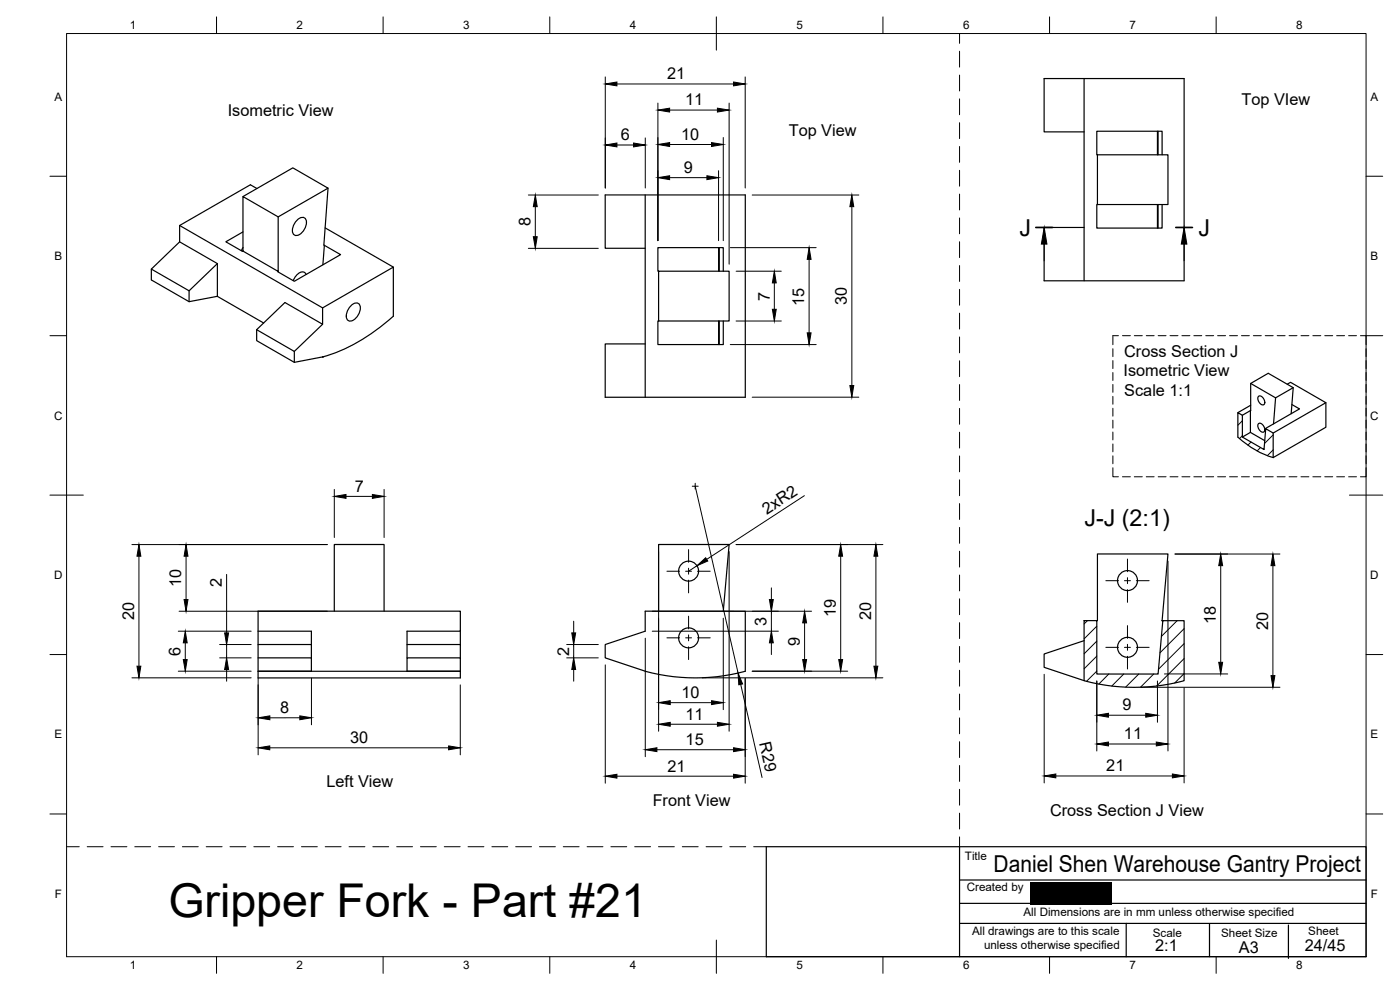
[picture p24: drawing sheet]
<svg xmlns="http://www.w3.org/2000/svg" width="420mm" height="297mm" viewBox="0 0 420 297" stroke-linecap="round" stroke-linejoin="round" font-family="sans-serif">
<defs><g id="words">
<text font-size="14" x="50.5" y="275.1">Gripper Fork - Part #21</text>
<g font-size="7">
<text x="305.9" y="70.7">J</text>
<text x="359.7" y="70.7">J</text>
<text x="325.5" y="157.9">J-J (2:1)</text>
<text x="298.2" y="261.7">Daniel Shen Warehouse Gantry Project</text>
</g>
<g font-size="4.9">
<text x="200.2" y="23.8">21</text>
<text x="68.3" y="34.9">Isometric View</text>
<text x="205.6" y="31.6">11</text>
<text x="372.6" y="31.5">Top VIew</text>
<text x="204.4" y="41.9">10</text>
<text x="236.7" y="40.7">Top View</text>
<text x="186.3" y="42">6</text>
<text x="205.2" y="51.8">9</text>
<text x="159.2" y="67.9" transform="rotate(-90 159.2 67.9)">8</text>
<text x="231" y="90.2" transform="rotate(-90 231 90.2)">7</text>
<text x="241.4" y="91.7" transform="rotate(-90 241.4 91.7)">15</text>
<text x="254.2" y="91.6" transform="rotate(-90 254.2 91.6)">30</text>
<text x="337.4" y="107.1">Cross Section J</text>
<text x="337.2" y="112.9">Isometric View</text>
<text x="337.4" y="118.8">Scale 1:1</text>
<text x="106.4" y="147.5">7</text>
<text x="230.1" y="154.4" transform="rotate(-33 230.1 154.4)">2xR2</text>
<text x="54.4" y="176.3" transform="rotate(-90 54.4 176.3)">10</text>
<text x="66.6" y="176.2" transform="rotate(-90 66.6 176.2)">2</text>
<text x="250.8" y="185.3" transform="rotate(-90 250.8 185.3)">19</text>
<text x="40.2" y="186.1" transform="rotate(-90 40.2 186.1)">20</text>
<text x="230" y="187.7" transform="rotate(-90 230 187.7)">3</text>
<text x="261.4" y="186.1" transform="rotate(-90 261.4 186.1)">20</text>
<text x="364.9" y="187.1" transform="rotate(-90 364.9 187.1)">18</text>
<text x="380.6" y="188.9" transform="rotate(-90 380.6 188.9)">20</text>
<text x="54.1" y="196.7" transform="rotate(-90 54.1 196.7)">6</text>
<text x="170.8" y="196.7" transform="rotate(-90 170.8 196.7)">2</text>
<text x="240" y="193.7" transform="rotate(-90 240 193.7)">9</text>
<text x="204.5" y="209.4">10</text>
<text x="84.1" y="213.9">8</text>
<text x="205.7" y="215.9">11</text>
<text x="336.9" y="213.1">9</text>
<text x="337.3" y="221.8">11</text>
<text x="105.1" y="222.9">30</text>
<text x="205.8" y="223.5">15</text>
<text x="227.9" y="223.1" transform="rotate(77 227.9 223.1)">R29</text>
<text x="200.3" y="231.5">21</text>
<text x="332" y="231.4">21</text>
<text x="98" y="236.2">Left View</text>
<text x="195.9" y="241.9">Front View</text>
<text x="315.1" y="244.9">Cross Section J View</text>
<text x="346.7" y="285.3">2:1</text>
<text x="371.8" y="286">A3</text>
<text x="391.6" y="285.2">24/45</text>
</g>
<g font-size="3.5">
<text x="39" y="8.8">1</text>
<text x="89" y="8.8">2</text>
<text x="139" y="8.8">3</text>
<text x="189" y="8.8">4</text>
<text x="239" y="8.8">5</text>
<text x="289" y="8.8">6</text>
<text x="339" y="8.8">7</text>
<text x="389" y="8.8">8</text>
<text x="16.3" y="30.2">A</text>
<text x="411.3" y="30.2">A</text>
<text x="16.3" y="78">B</text>
<text x="411.3" y="78">B</text>
<text x="16.2" y="125.9">C</text>
<text x="411.2" y="125.9">C</text>
<text x="16.2" y="173.7">D</text>
<text x="411.2" y="173.7">D</text>
<text x="16.3" y="221.6">E</text>
<text x="411.3" y="221.6">E</text>
<text x="289.6" y="258">Title</text>
<text x="16.4" y="269.4">F</text>
<text x="290.1" y="267.3">Created by</text>
<text x="411.4" y="269.4">F</text>
<text x="307.2" y="274.9">All Dimensions are in mm unless otherwise specified</text>
<text x="291.7" y="280.6">All drawings are to this scale</text>
<text x="346" y="281.2">Scale</text>
<text x="366.5" y="281">Sheet Size</text>
<text x="392.6" y="280.7">Sheet</text>
<text x="295.3" y="284.8">unless otherwise specified</text>
<text x="39" y="290.8">1</text>
<text x="89" y="290.8">2</text>
<text x="139" y="290.8">3</text>
<text x="189" y="290.8">4</text>
<text x="239" y="290.8">5</text>
<text x="289" y="290.8">6</text>
<text x="339" y="290.8">7</text>
<text x="389" y="290.8">8</text>
</g>
</g></defs>
<g fill="none" stroke="#000" stroke-width=".36">
<path d="M325.4 39.6h-12v-16h42v60.7h-42v-16.1h12M325.4 23.6v60.7M347.4 39.4v7M347.6 39.4v7M72.9 59l10.6 6.1v16.3l-10.6-6.1zM72.9 59l15-8.6 10.5 6.1-14.9 8.6M77.1 56.6l-2-1.2-21.2 12.3v4.9l-8.5 8.1v3.3l11.3 6.5 8.5-1.6M98.4 56.5l-1.2 17 5 2.9-13.9 8-5-2.9 .2-.1M193.6 58.5v60.7M329.4 46.4h21.1v15h-21.1zM329.4 46.4h-.2v-7h19.6v7M53.9 67.7l42.9 24.7v4.9l-11.3-6.5-8.5 8.1v3.3l11.3 6.5 8.5-1.6"/>
<path d="M53.9 72.6l11.3 6.5v9.8M65.2 79.1l-8.5 8.2M72.9 69.6l-5.1 2.9 5.1 2.8M72.9 74.2l-.4 1M88.9 66.3a1.8 1.8 0 0 1 2.8-.6 3.9 3.9 0 0 1-2.9 5 1.81 1.81 0 0 1-.8-2.7zM97.3 73.6l-.4 5.8M97.6 68.4l20.4 11.7M193.6 74.5h-12v-16h42.1v60.7h-42.1v-16h12M215.7 74.3v7.1M215.9 74.3v7.1M329.4 61.4h-.2v7h19.6v-7M347.4 61.4v7"/>
<path d="M347.6 61.4v7M45.4 80.7l11.3 6.6v3.2M65.2 88.9l13.9 8M77 98.9l11.3 6.5v3.3M91.9 82.4a1.45 1.45 0 0 0-1.3-.9 1.45 1.45 0 0 0-1.4 .8l-1.2 1.9M96.8 92.4l21.2-12.3v14.8M96.8 97.3l-8.5 8.1M105.1 92a1.8 1.8 0 0 1 2.8-.7 3.9 3.9 0 0 1-2.9 5 1.81 1.81 0 0 1-.9-2.7zM118.1 94.9a54.1 54.1 0 0 1-21.3 12.2M197.7 81.4h21.1v14.9h-21.1zM197.7 96.3h-.3v7.1h19.7v-7.1M197.7 81.4h-.3v-7.1h19.7v7.1"/>
<path d="M215.7 96.3v7.1M215.9 96.3v7.1M375.3 115l7.5 4.4 5.3-3.1-7.5-4.3-5.3 3v8.2l-2.4 1.4M377.7 118.9a1.67 1.67 0 0 1 1.8 2.2 .9 .9 0 0 1-.9 .4 .9 .9 0 0 1-.7-.7l-.4-1.3zM382.8 119.4l-.6 7.8M386.3 115.3l1-.6 10.6 6.1-15.8 9.1M388.1 116.3l-.6 7.8M371.5 131.2v-7.4l1.4 .8v6.5l6.4 3.8 .5-6.3 2.3 1.3v7.4M371.5 131.2a27.1 27.1 0 0 0 10.6 6.1M375.3 123.2v6.5l-2.4 1.4M375.3 129.7l4.3 2.5M375.3 121.6l-3.8 2.2"/>
<path d="M377.7 127.1a1.67 1.67 0 0 1 1.8 2.2 .9 .9 0 0 1-.9 .4 .9 .9 0 0 1-.7-.7l-.4-1.3zM379.3 134.8h.1M387.7 121.4l2.3 1.3-10.2 5.9M397.9 120.8v7.4l-15.8 9.1M77.4 197.4h16.1v4h-16.1v-18h60.8v6h-16v8M77.4 193.4h16.1v4M77.4 189.4h16.1v4M100.3 183.4v-20h15v20M122.2 197.4h16v4h-16zM122.2 193.4h16v4M138.2 189.4v4M181.6 193.4l12-4v-6h30.1v18a57.4 57.4 0 0 1-30.1 0l-12-4z"/>
<path d="M197.7 183.4v-20h21.1l-1.7 20M325.4 186.2h3.8v16l18.4 .1 1.4-16.1h-.2h6.6v18a57.6 57.6 0 0 1-30 0zM325.4 192.2l-12 4v4l12 4M329.2 186.2h.2v-20h21.1l-1.7 20M77.4 201.4h60.8v2h-60.8zM230 254h180v33h-180zM288 254v33M288 277.1h122M288 264h122M288 271h21.1M333.6 271h76.4M338 277.1v9.9"/>
<path d="M363 277.2v9.8M386.7 277.5v10.1"/>
<circle cx="206.7" cy="171.4" r="3"/>
<circle cx="338.4" cy="174.2" r="3"/>
<circle cx="206.7" cy="191.4" r="3"/>
<circle cx="338.4" cy="194.2" r="3"/>
</g>
<circle cx="96.8" cy="107.1" r=".18" fill="#000"/>
<g fill="none" stroke="#000" stroke-width=".3">
<path d="M20 10.1h390v276.9h-390zM65 5.1v5M115 5.1v5M165 5.1v5M215 5.1v10M265 5.1v5M288 10.1v2.9M288 15.4v4.7M315 5.1v5M365 5.1v5M181.7 23.1v33.3M185.1 25.2h35.1"/>
<path d="M197.4 30.9v41.3M201 33h14.3M218.8 30.9v48.4M223.6 23.1v33.3M288 22.5v4.8M288 29.7v4.7M288 36.8v4.8M15 52.9h5M158.6 58.5h21M185.1 43.5h5M193.7 41.4v15M201 53.3h11.2"/>
<path d="M201 43.4h12.6M215.6 51.2v21M217.1 41.3v30.9M225.7 58.5h32M288 43.9v4.8M288 51.1v4.8M288 58.2v4.8M410 52.9h5M158.6 74.5h21M160.7 62v9M219.2 74.3h25.7M242.8 77.8v22.1"/>
<path d="M255.7 62v53.7M288 65.4v4.8M288 72.5v4.8M288 79.7v4.7M313.4 73.2v5M355.4 73.2v5M220.9 81.4h13.6M220.9 96.3h13.6M232.4 84.9v7.9M288 86.8v4.8M288 94v4.7M15 100.7h5"/>
<path d="M219.2 103.4h25.7M225.7 119.2h32M288 101.1v4.8M288 108.3v4.7M288 115.4v4.7M334 104.6v2.4M334 108.2v2.4M334 111.8v2.4M334 115.3v2.4M334 118.9v2.4M335.7 100.7h-1.7v2.7M336.9 100.7h2.3"/>
<path d="M340.4 100.7h2.4M344 100.7h2.4M347.6 100.7h2.3M351.1 100.7h2.4M354.7 100.7h2.4M358.3 100.7h2.4M361.9 100.7h2.3M365.4 100.7h2.4M369 100.7h2.4M372.6 100.7h2.3M376.2 100.7h2.3M379.7 100.7h2.4"/>
<path d="M383.3 100.7h2.4M386.9 100.7h2.3M390.4 100.7h2.4M394 100.7h2.4M397.6 100.7h2.4M401.2 100.7h2.3M404.7 100.7h2.4M408.3 100.7h1.7v2.7M410 100.7h5M410 104.6v2.4M410 108.2v2.4M410 111.8v2.4"/>
<path d="M410 115.3v2.4M410 118.9v2.4M288 122.5v4.8M288 129.7v4.7M288 136.8v4.8M334 122.5v2.4M334 126.1v2.3M334 129.6v2.4M334 133.2v2.4M334 136.8v2.4M372.9 126.2l-1.4 1.4M372.9 130.7l-.9 .9"/>
<path d="M375.5 132.6l-1 1M378.3 134.3l-1 1M382.1 130.5l-2.6 2.6M382.1 134.9l-1.8 1.8M410 122.5v2.4M410 126.1v2.3M410 129.6v2.4M410 133.2v2.4M410 136.8v2.4M15 148.6h10M100.3 146.8v14.5M103.8 148.9h8"/>
<path d="M115.3 146.8v14.5M207.8 145.9h1.7M208.6 145v1.8M208.6 145.9l12.9 56M241.4 148.7l-29.3 19.1M288 144v4.7M288 151.1v4.8M288 158.2v4.8M334 140.3v2.8h1.7M336.9 143.1h2.3M340.4 143.1h2.4M344 143.1h2.4"/>
<path d="M347.6 143.1h2.3M351.1 143.1h2.4M354.7 143.1h2.4M358.3 143.1h2.4M361.9 143.1h2.3M365.4 143.1h2.4M369 143.1h2.4M372.6 143.1h2.3M376.2 143.1h2.3M379.7 143.1h2.4M383.3 143.1h2.4M386.9 143.1h2.3"/>
<path d="M390.4 143.1h2.4M394 143.1h2.4M397.6 143.1h2.4M401.2 143.1h2.3M404.7 143.1h2.4M405 148.6h10M410 140.3v2.8h-1.7M39.6 163.4h58.6M41.7 166.9v33M55.8 166.9v13M68 172.3v17.6M197.7 165.5v53.9"/>
<path d="M200.2 171.4h3.8M205.8 171.4h1.7M206.7 164.9v3.8M206.7 170.5v1.8M206.7 174.1v3.8M209.2 169.7l-2.5 1.7M209.3 171.4h3.8M218.8 165.5v53.9M220.9 163.4h44.1M231.5 176.4v3.5M252.3 166.9v31M262.9 166.9v33"/>
<path d="M288 165.4v4.7M288 172.5v4.8M288 179.7v4.7M331.9 174.2h3.8M337.5 174.2h1.8M338.4 167.7v3.8M338.4 173.3v1.8M338.4 176.9v3.8M341 174.2h3.9M350.5 168.3v57M352.6 166.2h31.5M366.4 169.7v29"/>
<path d="M382 169.7v33M15 196.4h5M53.5 189.4h21.9M53.7 183.4h44.5M55.6 192.9v5M65.9 193.4h9.5M65.9 197.4h9.5M68 193.4v4M170.1 193.4h9.5M170.1 197.4h9.5M172.2 186.4v3.5M172.2 193.4v4"/>
<path d="M181.7 199.5v35.5M193.7 191.5v35.5M195.7 183.4h47.9M195.7 189.4h37.9M200.2 191.4h3.8M205.8 191.4h1.7M206.7 184.9v3.8M206.7 190.5v1.8M206.7 194.1v3.8M209.3 191.4h3.8M217.1 185.5v27.4M231.5 183.4v6"/>
<path d="M231.5 192.9v3.5M241.5 186.9v11M288 186.8v4.8M288 194v4.7M326.3 186.2l-.9 1M329.2 187.9l-3.8 3.8M329.2 192.4l-3.8 3.8M329.2 196.9l-3.8 3.8M331.9 194.2h3.8M337.5 194.2h1.8M338.4 187.7v3.8M338.4 193.3v1.8"/>
<path d="M338.4 196.9v3.8M341 194.2h3.9M348.8 186.2h.1M353.3 186.2l-4.7 4.8M355.4 188.6l-7.3 7.3M355.4 193.1l-7.7 7.7M355.4 197.6l-8.2 8.2M410 196.4h5M39.6 203.4h35.8M53.5 201.4h21.9M68 200.9v3.5M77.5 203.5v23"/>
<path d="M90 215.4h-9M93.5 203.5v14M138.1 205.5v21M172.2 200.9v3.5M201.1 210.8h12.5M201.1 217.3h14.2M210.8 203.4h54.2M222.3 205.3l6.4 28M223.6 203.5v31.5M225.7 201.4h28.7M288 201.1v4.8M288 208.2v4.8"/>
<path d="M288 215.4v4.8M313.4 202.3v32.6M329.2 204.3v21M329.2 201.4l-3.1 3M332.7 214.6h11.2M332.8 202.2l-3 3M337.3 202.2l-3.6 3.6M341.8 202.2l-4 4M342.5 206.2h41.6M346.3 202.2l-4 4M347.4 204.3v12.4M349.5 202.2h18.9"/>
<path d="M355.4 206.3v28.6M355.4 202.1l-2.8 2.8M81 224.4h53.6M185.1 232.9h35.1M197.1 224.9h23.1M288 222.5v4.8M288 229.7v4.7M288 236.8v4.8M316.9 232.8h35M332.7 223.2h14.3M15 244.2h5M20 254h3.8"/>
<path d="M26.2 254h4.7M33.3 254h4.8M40.4 254h4.8M47.6 254h4.8M54.7 254h4.8M61.9 254h4.8M69 254h4.8M76.2 254h4.7M83.3 254h4.8M90.5 254h4.7M97.6 254h4.8M104.8 254h4.7"/>
<path d="M111.9 254h4.7M119 254h4.8M126.2 254h4.7M133.3 254h4.8M140.5 254h4.7M147.6 254h4.8M154.7 254h4.8M161.9 254h4.8M169 254h4.8M176.2 254h4.8M183.3 254h4.8M190.5 254h4.7"/>
<path d="M197.6 254h4.8M204.8 254h4.7M211.9 254h4.8M219 254h4.8M226.2 254h3.8M288 244v4.7M288 251.1v2.9M410 244.2h5M65 287v5M115 287v5M165 287v5M215 282.1v9.9"/>
<path d="M265 287v5M315 287v5M365 287v5"/>
</g>
<g fill="#000" stroke="#000" stroke-width=".3">
<path d="M181.7 25.2l3.4-.6v1.2zM197.4 33l3.6-.5v1.1zM215.3 32.5l3.5 .5-3.5 .6zM220.2 24.6l3.4 .6-3.4 .6zM181.7 43.5l3.4-.6v1.2zM190.1 42.9l3.6 .6-3.6 .6zM197.4 53.3l3.6-.6v1.2zM197.4 43.4l3.6-.6v1.1zM212.2 52.7l3.4 .6-3.4 .6zM213.6 42.8l3.5 .6-3.5 .5zM160.7 58.5l.5 3.5h-1.1zM160.1 71h1.1l-.5 3.5z"/>
<path d="M242.8 74.3l.6 3.5h-1.1zM255.7 58.5l.5 3.5h-1.1zM313.4 68.2l.8 5h-1.7zM355.4 68.2l.8 5h-1.7zM232.4 81.4l.6 3.5h-1.2zM231.8 92.8h1.2l-.6 3.5zM242.3 99.9h1.1l-.6 3.5zM255.1 115.7h1.1l-.5 3.5zM100.3 148.9l3.5-.5v1.1zM111.8 148.4l3.5 .5-3.5 .6zM41.7 163.4l.6 3.5h-1.2zM55.8 163.4l.6 3.5h-1.2z"/>
<path d="M55.2 179.9h1.2l-.6 3.5zM209.2 169.7l2.6-2.3 .6 .9zM230.9 179.9h1.2l-.6 3.5zM252.3 163.4l.6 3.5h-1.2zM262.9 163.4l.5 3.5h-1.1zM366.4 166.2l.5 3.5h-1.1zM382 166.2l.6 3.5h-1.2zM41.1 199.9h1.2l-.6 3.5zM55.6 189.4l.6 3.5h-1.2zM55 197.9h1.2l-.6 3.5zM67.4 189.9h1.2l-.6 3.5zM171.6 189.9h1.2l-.6 3.5z"/>
<path d="M231.5 189.4l.6 3.5h-1.2zM241.5 183.4l.6 3.5h-1.2zM240.9 197.9h1.2l-.6 3.5zM251.7 197.9h1.2l-.6 3.5zM262.3 199.9h1.1l-.5 3.5zM365.8 198.7h1.1l-.5 3.5zM68 197.4l.6 3.5h-1.2zM77.5 215.4l3.5-.6v1.1zM90 214.8l3.5 .6-3.5 .5zM172.2 197.4l.6 3.5h-1.2zM197.7 210.8l3.4-.6v1.2zM197.7 217.3l3.4-.6v1.2z"/>
<path d="M213.6 210.2l3.5 .6-3.5 .6zM215.3 216.7l3.5 .6-3.5 .6zM221.5 201.9l1.4 3.3-1.2 .3zM329.2 214.6l3.5-.6v1.2zM343.9 214l3.5 .6-3.5 .6zM381.4 202.7h1.2l-.6 3.5zM77.5 224.4l3.5-.6v1.2zM134.6 223.8l3.5 .6-3.5 .6zM181.7 232.9l3.4-.6v1.2zM193.7 224.9l3.4-.5v1.1zM220.2 232.3l3.4 .6-3.4 .6zM220.2 224.4l3.4 .5-3.4 .6z"/>
<path d="M313.4 232.8l3.5-.6v1.2zM329.2 223.2l3.5-.6v1.2zM347 222.6l3.5 .6-3.5 .6zM351.9 232.2l3.5 .6-3.5 .6z"/>
</g>
<path d="M310.9 68.2h5M352.9 68.2h5" fill="none" stroke="#000" stroke-width=".51"/>
<path d="M309.1 264.6h24.5v6.7h-24.5z" fill-rule="evenodd" fill="#000"/>
<use href="#words"/>
</svg>
